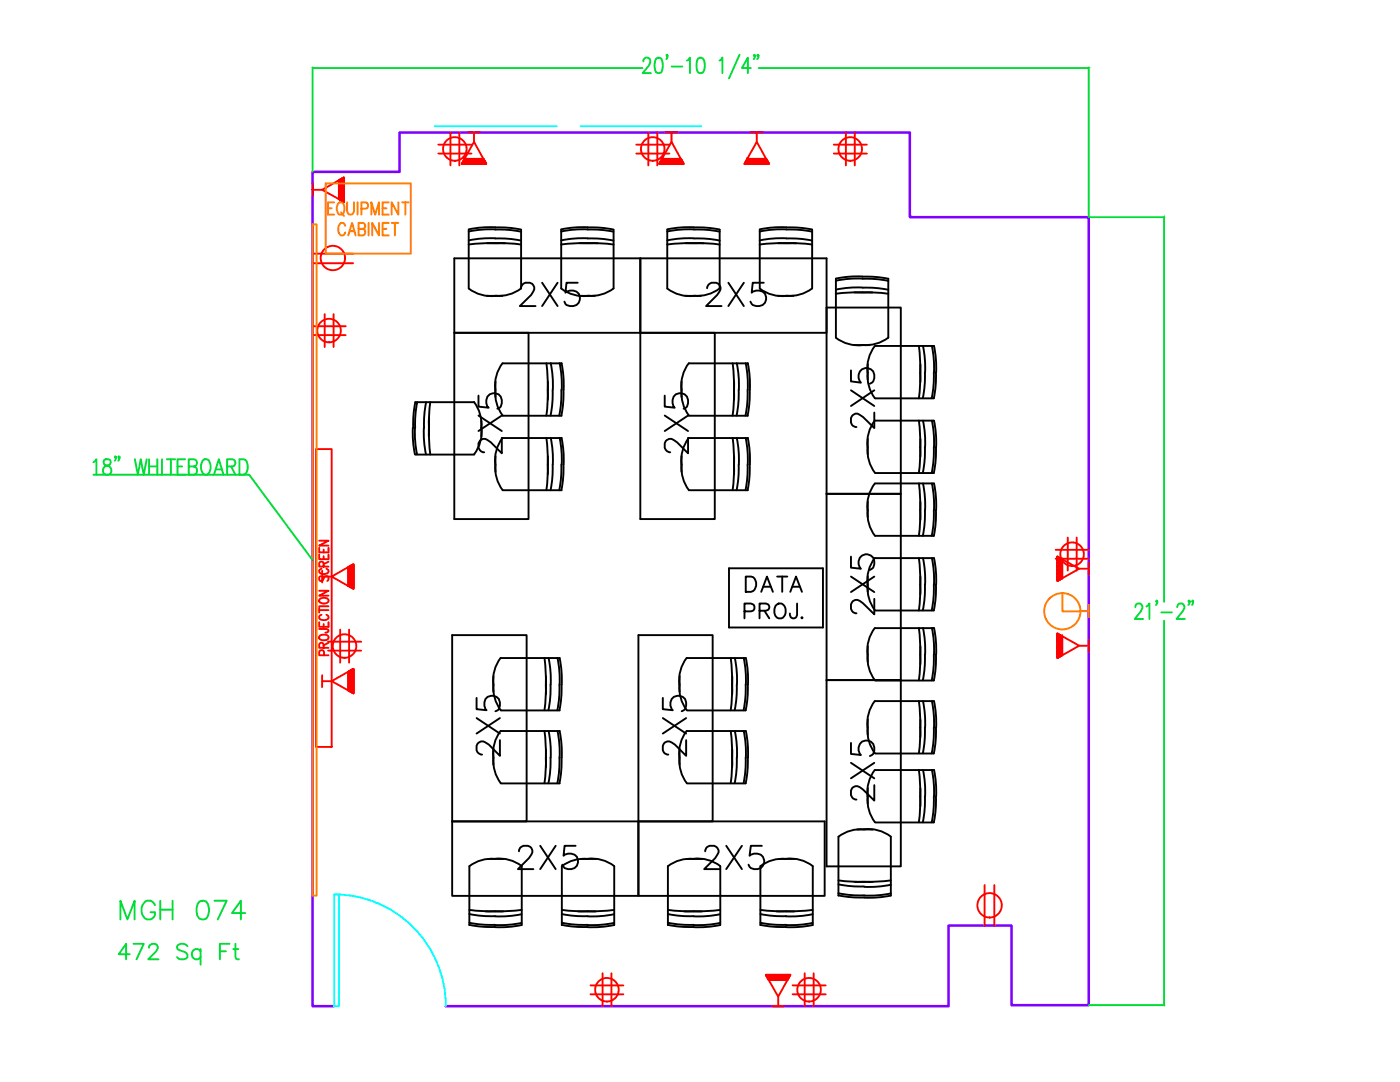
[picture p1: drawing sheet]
<svg xmlns="http://www.w3.org/2000/svg" width="279mm" height="216mm" viewBox="0 0 279 216" stroke-linecap="round" stroke-linejoin="round" font-family="sans-serif">
<!-- layer: _WALLS -->
<path d="M66.7 200.8h-4.3v-166.5h17.3v-7.9h101.9v16.9h35.7v157.3h-15.4v-15.9h-12.6v16.1h-100.3" fill="none" stroke="#7f00ff" stroke-width=".51"/>
<!-- layer: _DOOR_WIND -->
<path d="M86.7 25.2h24.4M115.9 25.2h24.1M66.7 178.5a22.3 22.3 0 0 1 22.3 22.2M66.7 178.5v22.3h.9v-22.3" fill="none" stroke="#0ff" stroke-width=".38"/>
<!-- layer: CLFUR -->
<g fill="none" stroke="#000" stroke-width=".38">
<path d="M90.7 51.5h74.3v14.9h-37.2v-14.9v14.9h-37.1zM93.5 45.8v11.8a7.2 7.2 0 0 0 5.4 1.4 7.3 7.3 0 0 0 5.1-1.4v-11.8M97.1 59h3.2M97.2 48.5h3.6M98.8 45.4l3 .1 2.2 .3M98.8 45.8l3 .1 2.2 .3M98.8 47.6l3 .1 2.2 .3M98.8 48.5l-5.3 .3M98.8 45.3l-2.2 .1-3.1 .4M98.8 45.8h-2.2l-3.1 .4M98.8 47.6h-2.2l-3.1 .4M98.9 48.5h2.2l2.9 .3"/>
<path d="M104 57.5a1.34 1.34 0 0 1 .8-1.1h.9a1.15 1.15 0 0 1 .7 1.8l-.4 .7-2.3 2.2h3.2M108.2 56.4l3.1 4.7M111.3 56.4l-3.1 4.7M112 48.8l4.5-.3h3l3 .3M112 45.8v11.8a7.2 7.2 0 0 0 5.3 1.4 7.3 7.3 0 0 0 5.2-1.4v-11.8M115.3 56.4h-2.2l-.3 2a1.66 1.66 0 0 1 2.5 0 1.66 1.66 0 0 1-.3 2.5 1.95 1.95 0 0 1-2.2-.3l-.2-.4M115.6 59h3.1M115.7 48.5h3.6M117.3 45.4l2.9 .1 2.2 .3M117.3 45.8l2.9 .1 2.2 .3M117.3 47.6l2.9 .1 2.2 .3M117.3 45.3l-2.3 .1-3 .4"/>
<path d="M117.3 45.8h-2.3l-3 .4M117.3 47.6h-2.3l-3 .4M133.2 45.8v11.8a7.2 7.2 0 0 0 5.3 1.4 7.3 7.3 0 0 0 5.1-1.4v-11.8M136.8 59h3.1M136.8 48.5h3.6M138.5 48.5l-5.4 .3M138.5 45.3l-2.3 .1-3 .4M138.5 45.8h-2.3l-3 .4M138.5 47.6h-2.3l-3 .4M138.5 48.5h2.2l2.9 .3M138.5 45.4l2.9 .1 2.2 .3M138.5 45.8l2.9 .1 2.2 .3"/>
<path d="M138.5 47.6l2.9 .1 2.2 .3M141.1 57.5a1.17 1.17 0 0 1 .9-1.1h.9a1.15 1.15 0 0 1 .7 1.8l-.5 .7-2.2 2.2h3.1M145.4 56.4l3 4.7M148.4 56.4l-3 4.7M151.6 45.8v11.8a7.2 7.2 0 0 0 5.3 1.4 7.3 7.3 0 0 0 5.2-1.4M152.4 56.4h-2.2l-.2 2a1.66 1.66 0 0 1 2.5 0 1.66 1.66 0 0 1-.3 2.5 1.74 1.74 0 0 1-2.4-.7M155.2 59h3.2M155.3 48.5h3.6M156.9 48.5l-5.3 .3M156.9 45.3l-2.3 .1-3 .4M156.9 45.8h-2.3l-3 .4M156.9 47.6h-2.3l-3 .4"/>
<path d="M156.9 48.5h2.3l2.9 .3M157 45.4l2.9 .1 2.2 .3M157 45.8l2.9 .1 2.2 .3M157 47.6l2.9 .1 2.2 .3M162.1 45.8v11.8M166.8 58.6l4.6-.3h2.9l3 .3M166.8 55.6v11.8a7.2 7.2 0 0 0 5.3 1.4 7.3 7.3 0 0 0 5.2-1.4M170.5 58.4h3.6M172.1 55.2h-2.3l-3 .4M172.1 55.6h-2.3l-3 .4M172.1 57.4h-2.3l-3 .4M172.2 55.2l2.9 .1 2.2 .3v11.8"/>
<path d="M172.2 55.6l2.9 .1 2.2 .3M172.2 57.4l2.9 .1 2.2 .3M90.7 66.4h14.8v37.2h-14.8zM95.5 78.9v2.2l2 .3a1.64 1.64 0 0 1 0-2.5 1.64 1.64 0 0 1 2.4 .2 1.95 1.95 0 0 1-.2 2.3l-.4 .2M98.9 77.8a7.3 7.3 0 0 0 1.4 5.1M98.9 76.1v3.1M100.3 72.5a7.3 7.3 0 0 0-1.5 5.3M100.3 72.5h11.8M109 72.5l.3 4.5v3l-.3 2.9M109.3 76.1v3.6M109.9 72.5a34.5 34.5 0 0 1 0 10.4M111.7 72.5l.3 2.2 .1 3.1"/>
<path d="M112 77.8l-.1 2.9-.3 2.2M112.1 72.5l.3 2.2 .1 3.1M112.4 77.8v2.9l-.4 2.2M127.8 66.4h14.8v37.2h-14.8zM132.7 78.9v2.2l1.9 .3a1.66 1.66 0 0 1 .1-2.5 1.66 1.66 0 0 1 2.4 .2 1.95 1.95 0 0 1-.2 2.3l-.5 .2M136 76.1v3.1M136 77.8a7.3 7.3 0 0 0 1.5 5.1M137.5 72.5a7.3 7.3 0 0 0-1.5 5.3M137.5 72.5h11.8M146.2 72.5l.3 4.5v3l-.3 2.9M146.5 76.1v3.6M147 72.5a34.5 34.5 0 0 1 0 10.4"/>
<path d="M148.8 72.5l.4 2.2v3.1M149.2 77.8l-.1 2.9-.3 2.2M149.2 72.5a34.5 34.5 0 0 1 0 10.4M165 61.4h14.8v37.1h-14.8h14.8v37.2h-14.8h14.8v37.2h-14.8zM169.8 73.9v2.2l2 .3a1.67 1.67 0 0 1-.1-2.5 1.67 1.67 0 0 1 2.4 0 1.67 1.67 0 0 1-.1 2.5l-.4 .2M169.8 77.9l4.7 3.1M170.4 68.9h3.2M173.2 74.4a7.3 7.3 0 0 0 1.4 5.1M173.2 72.6v3.2M174.5 77.9l-4.7 3.1M174.6 69a7.3 7.3 0 0 0-1.5 5.4M174.7 69h11.7a34.2 34.2 0 0 1 0 10.5"/>
<path d="M174.7 79.5h11.7M183.4 69l.3 4.6-.1 3-.2 2.9M183.7 72.7v3.6M184.2 69a34.2 34.2 0 0 1 0 10.5M186 69l.3 2.3 .1 3M186.4 74.3l-.1 3-.4 2.2M82.4 85.4l.1 3 .3 2.3M82.8 85.4l.1 3 .3 2.3M82.9 90.7h11.7M83.3 80.2l-.4 2.2v3M84.6 85.4l.1 3 .3 2.3M85 80.2l-.3 2.2-.1 3"/>
<path d="M85.6 83.4v3.6M85.9 80.2l-.3 2.9v3l.3 4.6M94.6 80.2a7.3 7.3 0 0 1 1.4 5.1M94.6 80.2h-11.7l-.3 2.2-.1 3M95.5 82.9l4.6 3.1M96.1 85.3a7.3 7.3 0 0 1-1.5 5.4M96.1 84v3.1M98.9 92.7a7.3 7.3 0 0 0 1.4 5.1M98.9 91v3.1M100.1 87.4v3.1l-2.2-2.2a1.44 1.44 0 0 0-1.9-.5l-.5 .7v.9a1.17 1.17 0 0 0 1.1 .8M100.1 82.9l-4.6 3.1M100.3 87.4a7.3 7.3 0 0 0-1.5 5.3"/>
<path d="M100.3 87.4h11.8M100.3 97.8h11.8M100.3 83h11.8M109 87.4l.3 4.5v3l-.3 2.9M109.3 91v3.6M109.9 87.4l.4 2.2v3.1M110.3 92.7l-.1 2.9-.3 2.2M111.7 87.4l.3 2.2 .1 3.1M112 92.7l-.1 2.9-.3 2.2M112.1 87.4l.3 2.2 .1 3.1M112.4 92.7v2.9l-.4 2.2M132.7 82.9l4.6 3.1"/>
<path d="M136 91v3.1M136 92.7a7.3 7.3 0 0 0 1.5 5.1M137.3 87.4v3.1l-2.2-2.2a1.44 1.44 0 0 0-2-.5l-.4 .7v.9a1.17 1.17 0 0 0 1.1 .8M137.3 82.9l-4.6 3.1M137.5 87.4a7.3 7.3 0 0 0-1.5 5.3M137.5 87.4h11.8M137.5 97.8h11.8M137.5 83h11.8M146.2 87.4l.3 4.5v3l-.3 2.9M146.5 91v3.6M147 87.4l.4 2.2 .1 3.1M147.4 92.7l-.1 2.9-.3 2.2"/>
<path d="M148.8 87.4l.4 2.2v3.1M149.2 92.7l-.1 2.9-.3 2.2M149.2 87.4l.4 2.2 .1 3.1M149.6 92.7l-.1 2.9-.3 2.2M173.2 89.2a7.3 7.3 0 0 0 1.4 5.1M173.2 87.5v3.2M174.5 82.3v3.1l-2.3-2.2-.6-.4a1.08 1.08 0 0 0-1.8 .6v.9a1.09 1.09 0 0 0 1.1 .9M174.6 83.9a7.3 7.3 0 0 0-1.5 5.3M174.6 96.5a7.3 7.3 0 0 0-1.5 5.3M174.7 83.9h11.7l.3 2.3 .1 3M174.7 96.5h11.7a34.5 34.5 0 0 1 0 10.4M174.7 94.4h11.7"/>
<path d="M183.4 83.9l.3 4.6-.1 2.9-.2 2.9M183.4 96.4l.3 5.4M183.7 87.6v3.6M184.2 83.9l.3 2.3 .1 3M184.2 96.5a34.5 34.5 0 0 1 0 10.4M184.6 89.2l-.1 3-.3 2.2M186 83.9l.3 2.3 .1 3M186 96.5l.3 2.2 .1 3.1M186.4 89.2l-.1 3-.4 2.2M186.8 89.2l-.1 3-.3 2.2M145.5 113.4h18.7v11.8h-18.7zM148.8 115h1.1a1.62 1.62 0 0 1 1 1.6 1.62 1.62 0 0 1-1 1.5h-1.1z"/>
<path d="M151.9 118.1l1.2-3.1 1.1 3.1M152.3 117.1h1.5M155.1 115h2M156.1 115v3.1M157.7 118.1l1.2-3.1 1.1 3.1M158.1 117.1h1.5M169.8 111.1v2.2l2 .2a1.63 1.63 0 0 1 .6-2.8 1.63 1.63 0 0 1 2.1 1.9l-.2 .7-.7 .4M169.8 115l4.7 3.1M173.2 116.6a7.3 7.3 0 0 0 1.4 5.2M173.2 101.8a7.3 7.3 0 0 0 1.4 5.1M173.2 100.1v3.1M173.2 115v3.1"/>
<path d="M174.5 119.5v3.1l-2.3-2.2a1.44 1.44 0 0 0-1.9-.5 1.53 1.53 0 0 0 0 2.3l.6 .2M174.5 115l-4.7 3.1M174.6 111.3a7.3 7.3 0 0 0-1.5 5.3M174.7 111.4h11.7a34.2 34.2 0 0 1 0 10.4M174.7 106.9h11.7M183.4 111.3l.3 5.4M183.7 116.7l-.1 2.9-.2 2.2M183.7 101.8l-.1 2.9-.2 2.2M183.7 100.1v3.6M183.7 115v3.6M184.2 111.4a34.2 34.2 0 0 1 0 10.4M186 111.4l.3 2.2 .1 3.1"/>
<path d="M186.4 116.7l-.1 2.9-.4 2.2M186.4 101.8l-.1 2.9-.4 2.2M90.2 126.7h14.9v37.2h-14.9zM95.1 139.3v2.2l2 .2a1.67 1.67 0 0 1 0-2.5 1.67 1.67 0 0 1 2.5 .3 2 2 0 0 1-.3 2.2l-.4 .2M98.5 134.9v3.1M98.5 136.6a7.3 7.3 0 0 0 1.4 5.1M99.9 131.3a7.3 7.3 0 0 0-1.4 5.3M99.9 131.3h11.8l.3 2.3 .1 3M108.7 131.3l.2 5.3M108.9 136.6v2.9l-.2 2.2M109 134.9v3.6M109.5 131.3l.3 2.3 .1 3"/>
<path d="M109.9 136.6l-.1 2.9-.4 2.2M111.3 131.3a34.2 34.2 0 0 1-.1 10.4M112.1 136.6l-.1 2.9-.3 2.2M127.4 126.7h14.8v37.2h-14.8zM132.3 139.3v2.2l2 .2a1.66 1.66 0 0 1-.1-2.4 1.66 1.66 0 0 1 2.4 0 1.66 1.66 0 0 1-.1 2.4l-.5 .2M135.6 134.9v3.1M137 131.3a7.2 7.2 0 0 0-1.4 5.3 7.3 7.3 0 0 0 1.5 5.1M137.1 131.3h11.8l.3 2.3 .1 3M145.8 131.3l.3 4.5v3l-.3 2.9M146.1 134.9v3.6M146.7 131.3l.3 2.3 .1 3M147 136.6l-.1 2.9-.3 2.2"/>
<path d="M148.4 131.3a34.2 34.2 0 0 1 0 10.4M148.6 122h1.2a.78 .78 0 0 0 .8-.8 .78 .78 0 0 0-.8-.8h-1.2v3M149.2 136.6v2.9l-.4 2.2-11.7 .1M151.6 121.9h1.3l.4-.2a.7 .7 0 0 0 0-1.1l-.4-.2h-1.3v3M152.6 121.9l.9 1.5M154.8 120.8a1.1 1.1 0 0 1 1.3-.3 1.1 1.1 0 0 1 .7 1.1 1.31 1.31 0 0 1-.3 1.4 1.31 1.31 0 0 1-1.4 .3 1.91 1.91 0 0 1-.3-2.5zM159.1 120.4v2.3l-.2 .4a.7 .7 0 0 1-1.1 0l-.2-.7M160 123.1l-.1 .2 .1 .1 .2-.1M173.2 130.6a7.3 7.3 0 0 0 1.4 5.1M173.2 128.9v3.2M174.6 139.9a7.3 7.3 0 0 0-1.5 5.3M174.6 125.3a7.3 7.3 0 0 0-1.5 5.3"/>
<path d="M174.7 139.9h11.7a34.2 34.2 0 0 1 0 10.4M174.7 121.8h11.7M174.7 125.3h11.7M174.7 135.8h11.7M183.4 139.9l.3 4.5-.1 3-.2 2.9M183.4 125.3l.3 4.6-.1 2.9-.2 2.9M183.7 129v3.6M184.2 139.9a34.2 34.2 0 0 1 0 10.4M184.2 125.3a34.5 34.5 0 0 1 0 10.5M186 139.9l.3 2.3 .1 3M186 125.3l.3 2.3 .1 3M186.4 130.6l-.1 3-.4 2.2"/>
<path d="M186.4 125.3a34.5 34.5 0 0 1 0 10.5M95.1 143.3l4.7 3.1M98.5 149.5v3.1M98.5 151.1a7.3 7.3 0 0 0 1.4 5.2M99.8 147.7v3.1l-2.2-2.2-.7-.4a1.12 1.12 0 0 0-1.8 .6v.9a1.2 1.2 0 0 0 1.1 .9M99.8 143.3l-4.7 3.1M99.9 145.8a7.3 7.3 0 0 0-1.4 5.3M99.9 145.9h11.8l.3 2.2 .1 3.1M99.9 141.8h11.8M99.9 156.3h11.8M108.7 145.8l.2 5.4M108.9 151.1v3l-.2 2.2"/>
<path d="M109 149.5v3.6M109.5 145.9l.3 2.2 .1 3.1M109.9 151.2l-.1 2.9-.4 2.2M111.3 145.9a34.2 34.2 0 0 1-.1 10.4M112.1 151.2l-.1 2.9-.3 2.2M132.3 143.3l4.6 3.1M135.6 149.5v3.1M136.9 147.7v3.1l-2.2-2.2a1.42 1.42 0 0 0-2.2-.2l-.2 .4v.9a1.1 1.1 0 0 0 1.1 .9M136.9 143.3l-4.6 3.1M137 145.8a7.2 7.2 0 0 0-1.4 5.3 7.3 7.3 0 0 0 1.5 5.2M137.1 145.9h11.8l.3 2.2 .1 3.1M137.1 156.3h11.7"/>
<path d="M145.8 145.8l.3 5.4M146.1 151.1v3l-.3 2.2M146.1 149.5v3.6M146.7 145.9l.3 2.2 .1 3.1M147 151.2l-.1 2.9-.3 2.2M148.4 145.9a34.2 34.2 0 0 1 0 10.4M149.2 151.2v2.9l-.4 2.2M169.8 148.2v2.2l2 .3a1.66 1.66 0 0 1 0-2.5 1.66 1.66 0 0 1 2.5 .2 1.85 1.85 0 0 1-.3 2.3l-.4 .2M169.8 152.2l4.7 3.1M173.2 145.2a7.3 7.3 0 0 0 1.4 5.1M173.2 158.9a7.3 7.3 0 0 0 1.4 5.2M173.2 143.5v3.1"/>
<path d="M173.2 157.3v3.1M174.5 156.7v3.1l-2.3-2.2a1.39 1.39 0 0 0-2.2-.3 1.56 1.56 0 0 0 .3 2l.6 .2M174.5 152.2l-4.7 3.1M174.6 153.6a7.3 7.3 0 0 0-1.5 5.3M174.7 150.4h11.7M174.7 153.7h11.7M183.4 153.6l.3 4.6-.1 2.9-.2 3M183.7 143.6v3.5M183.7 157.3v3.6M184.2 153.6l.3 2.3 .1 3M184.6 158.9l-.1 3-.3 2.2M186 153.6l.3 2.3 .1 3"/>
<path d="M186.4 145.2l-.1 2.9-.4 2.2M186.4 158.9l-.1 3-.4 2.2M186.4 153.6l.3 2.3 .1 3M186.8 158.9l-.1 3-.3 2.2M90.2 163.9h74.4v14.9h-37.2v-14.9M90.2 163.9v14.9h37.2v-14.9M93.7 172.8v11.8M93.7 172.8a7.3 7.3 0 0 1 5.1-1.4 7.2 7.2 0 0 1 5.3 1.4v11.8M97.4 171.4h3.1M103.6 169.9a1.09 1.09 0 0 1 .9-1.1h.9a1.12 1.12 0 0 1 .6 1.7l-.4 .7-2.2 2.2h3.1M107.8 168.8l3.1 4.6M110.9 168.8l-3.1 4.6"/>
<path d="M114.9 168.8h-2.2l-.2 2a1.66 1.66 0 0 1 2.4 0 1.66 1.66 0 0 1-.2 2.4 1.74 1.74 0 0 1-2.5-.7M115.9 171.4h3.1M137 171.4h3.2M140.7 169.9a1.09 1.09 0 0 1 .9-1.1h.9a1.13 1.13 0 0 1 .7 1.7l-.5 .7-2.2 2.2h3.1M144.9 168.8l3.2 4.6M148.1 168.8l-3.2 4.6M152 168.8h-2.2l-.2 2a1.67 1.67 0 0 1 2.5 0 1.67 1.67 0 0 1-.3 2.4 1.72 1.72 0 0 1-2.4-.7M155.5 171.4h3.1M167.3 178.7l2.2 .3 3 .1M167.3 178.2l2.2 .4 3 .1M167.3 176.5l2.2 .3 3 .1M167.3 178.7v-11.7a7.3 7.3 0 0 1 5.2-1.5 7.2 7.2 0 0 1 5.3 1.4v11.8l-3 .4h-2.3"/>
<path d="M167.3 175.7l2.2 .2h3M170.5 176h3.6M171.1 165.5h3.1M174.7 164.1h11.7M177.8 175.7l-5.3 .3M177.8 178.3l-2.3 .3-3 .1M177.8 176.5l-2.3 .4-3 .1M93.7 184.5l2.1 .4 3 .1M93.7 184.1a34.2 34.2 0 0 0 10.4 .1M93.7 182.4l2.1 .3 3 .1M93.7 181.6l2.2 .2h2.9M96.9 181.8h3.5"/>
<path d="M104.1 184.6l-2.3 .3-3 .1M104.1 182.4l-2.3 .4h-3M104.1 181.6l-5.3 .2M112.1 184.5l2.2 .4 3 .1M112.1 184.1a34.2 34.2 0 0 0 10.4 .1M112.1 182.4l2.2 .3 3 .1M112.1 184.6v-11.8a7.3 7.3 0 0 1 5.2-1.4 7.2 7.2 0 0 1 5.3 1.4v11.8M112.1 181.6l2.2 .2h3M115.3 181.8h3.6M122.5 184.6l-2.2 .3-3.1 .1M122.5 182.4l-2.2 .4h-3.1M122.6 181.6l-5.3 .2"/>
<path d="M133.3 184.5l2.2 .4 2.9 .1M133.3 184.1a34.2 34.2 0 0 0 10.4 .1M133.3 182.4l2.2 .3 2.9 .1M133.3 184.6v-11.8a7.3 7.3 0 0 1 5.1-1.4 7.2 7.2 0 0 1 5.3 1.4v11.8M133.3 181.6l2.2 .2h2.9M136.5 181.8h3.6M143.7 184.6l-2.3 .3-3 .1M143.7 182.4l-2.3 .4h-3M143.7 181.6l-5.3 .2M151.7 184.5l2.2 .4 3 .1M151.7 184.1a34.2 34.2 0 0 0 10.5 .1M151.7 182.4l2.2 .3 3 .1"/>
<path d="M151.8 184.6v-11.8a7.3 7.3 0 0 1 5.1-1.4 7.2 7.2 0 0 1 5.3 1.4v11.8M151.8 181.6l2.1 .2h3M155 181.8h3.5M162.2 184.6l-2.3 .3-3 .1M162.2 182.4l-2.3 .4h-3M162.2 181.6l-5.3 .2"/>
</g>
<!-- layer: ELECT -->
<g fill="none" stroke="#f00" stroke-width=".38">
<path d="M211 113l1 .9M211 112.9l1 1M211 112.8l1 1.1M211 112.8l1 1-1-1M211 112.6l1 1M211 112.5l1 1-1-1M211 112.4l1 1M211 112.3l1 1.1M211 112.3l1 1M211 112.2l1 1M211 112.1l1 1M211 112l1 1"/>
<path d="M211 111.9l1 1M211 111.8l1 1M211 111.7l1 1.1M211 111.7l1 1M211 111.7l1 .9M211 111.6l1 1M211 111.4l1 1M211 111.3l1 1.1-1-1M211 111.3l1 1M211 111.2l1 1M211 111.1l1 1M211 111l1 1"/>
<path d="M211.1 111.1l.9 .9M211.4 111.2l.6 .7M211.6 111.4l.4 .4M211.7 111.4l.3 .3M211.9 111.5l.1 .2M212 113.7l-1-1 1 1M212 112.5l-1-1 1 1.1M215.4 113.5h1.9"/>
</g>
<circle cx="212" cy="111.6" r=".19" fill="#f00"/>
<g fill="none" stroke="#f00" stroke-width=".38">
<path d="M87.5 28.9h6.6M87.5 30.6h6.6M89.9 26.4v6.6M91.7 26.4v6.6M92.2 32.6l.9-.9-1 1M92.7 31.7l-.1 .1M92.9 31.7l-.4 .4M92.9 32.7l1.1-1-1.1 1M92.9 31.7l-.5 .5M93 31.7l-.6 .6M93.2 32.7l1-1-1 1M93.2 31.7l-1 1"/>
<path d="M93.3 31.7l-1 1M93.4 31.7l-1 1M93.5 31.7l-1 1M93.5 31.7l-.9 1 1.1-1-1 1M93.7 32.7l1.1-1-1 1M93.8 31.7l-1.1 1M93.8 31.7l-1 1M93.8 31.7l-.9 1M94 31.7l-1 1M94.1 31.7l-1 1 1-1M94.3 31.7l-1 1M94.4 31.7l-1 1"/>
<path d="M94.6 31.7l-1.1 1M94.6 26.4v1.9M94.6 31.7l-.9 1 1-1M94.8 31.7l-1 1M94.9 31.7l-1 1M95 31.7l-1 1M95.1 31.7l-1 1M127 28.9h6.6M127 30.6h6.6M129.4 26.4v6.6M131.2 26.4v6.6M166.4 28.9h6.6"/>
<path d="M166.4 30.6h6.6M168.8 26.4v6.6M170.6 26.4v6.6M210.7 109.7h6.6M210.7 111.5h6.6M211 114.4l1 1-1-.9M211 115.3l.4 .4-.4-.3M211 115.6l.2 .3-.2-.2M211 113l1 1.1M211 113.1l1 1M211 113.4l1 .9-1-1.1 1 1M211 113.4l1 1.1"/>
<path d="M211 113.5l1 1M211 113.6l1 1-1-1M211 113.7l1 1M211 113.8l1 1M211 113.9l1 1M211 113.9l1 1.1M211 114.1l1 1M211 114.2l1 1M211 114.5l.9 .9M211 114.6l.9 .9-.9-.8M211 114.7l.8 .8M211 114.8l.7 .8"/>
<path d="M211 115l.6 .6M211 115.1l.6 .5M211 115.1l.5 .6M211 115.2l.5 .5M211 115.4l.4 .4M211 115.5l.3 .3M211 115.6l.2 .2M211 115.8l.1 .1M211 115.9h.1M211.7 115.6l-.7-.7 .7 .7M212 111.6v3.8l-1 .5v-4.9l4.4 2.5-3.4 1.9M212 114.7l-1-1 1 1.1"/>
<path d="M212 115.3l-1-1 1 1M213.1 107.3v6.6M214.9 107.3v6.6M217.3 112.3v2.4M196.5 176.6v8.1M198.4 176.6v8.1"/>
<circle cx="90.8" cy="29.7" r="2.35"/>
<circle cx="130.3" cy="29.7" r="2.35"/>
<circle cx="169.7" cy="29.7" r="2.35"/>
<circle cx="214" cy="110.6" r="2.35"/>
<circle cx="197.5" cy="180.6" r="2.43"/>
</g>
<circle cx="92.7" cy="31.7" r=".19" fill="#f00"/>
<g fill="none" stroke="#f00" stroke-width=".38">
<path d="M92.7 31.7h3.8l-1.9-3.4-2.5 4.4h5l-.6-1M93.4 26.4h2.4M94.3 32.7l1-1-.9 1M94.9 32.7l1-1-1 1M95.1 31.7l-1 1M95.2 31.7l-1 1 1-1M95.3 31.7l-1 1M95.4 31.7l-1 1M95.5 31.7l-1 1M95.5 32.7l1-1-.9 1M95.5 31.7l-.9 1M95.6 31.7l-1 1"/>
<path d="M95.7 31.7l-1.1 1M95.7 31.7l-1 1 1-1M95.8 31.7l-1 1M95.9 32.7l.7-.8-.7 .8M96 31.7l-1 1M96.1 31.7l-1 1M96.1 31.7l-.9 1M96.3 31.7l-1.1 1M96.3 31.7l-1 1 1.1-1M96.4 31.7l-1 1M96.5 31.7l-1 1M96.5 31.8l-.8 .9"/>
<path d="M96.6 31.9l-.9 .8M96.7 32l-.7 .7M96.7 32.1l-.6 .6M96.7 32.1l-.6 .6 .6-.5M96.8 32.2l-.5 .5M96.8 32.3l-.4 .4 .4-.4M96.9 32.4l-.4 .3M96.9 32.4l-.3 .3M96.9 32.5l-.2 .2M96.9 32.5l-.1 .2M97 32.5l-.2 .2M97 32.6l-.1 .1"/>
<path d="M97 32.6v.1M132 32.7l1.1-1-1 1M132.2 31.7l-.2 .1M132.3 31.7l-.4 .4M132.3 31.7l-.5 .5M132.4 31.7l-.6 .6M132.5 31.7l-.9 .9M132.5 31.7l-.9 1M132.6 32.7l1-1-.9 1M132.6 31.7l-1 1M132.7 31.7l-1.1 1M132.7 31.7l-1 1"/>
<path d="M132.8 31.7l-1 1M132.9 31.7l-1 1M133 31.7l-1 1M133.1 32.7l1.1-1-1 1M133.2 31.7l-1 1M133.3 31.7l-1 1M133.4 31.7l-1 1M133.5 31.7l-1.1 1M133.5 31.7l-1 1M133.8 31.7l-1.1 1M133.8 31.7l-1 1M133.8 31.7l-.9 1"/>
<path d="M134 31.7l-1.1 1M134 26.4v1.9M134 31.7l-.9 1 1-1M134.3 31.7l-1 1M134.3 31.7l-1 1 1.1-1M134.4 31.7l-1 1M134.5 31.7l-1 1"/>
</g>
<circle cx="132.1" cy="31.7" r=".19" fill="#f00"/>
<g fill="none" stroke="#f00" stroke-width=".38">
<path d="M62.4 37.9h1.9M67.6 37.4l1.1 1M67.6 37.5l1.1 1M67.6 37.5l1.1 1.1M67.6 37.6l1.1 1M67.6 37.7l1.1 1M67.6 37.8l1.1 1M67.6 37.8l1.1 1.1M67.6 37.9l1.1 1M67.6 38l1.1 1M67.6 38l1.1 1.1M67.6 38.2l1.1 .9"/>
<path d="M67.6 38.2l1.1 1M67.6 38.3l1.1 1M67.6 38.4l1.1 1M67.6 38.4l1.1 1-1.1-.9M67.6 38.6l1.1 .9M67.6 38.6l1.1 1.1M67.6 38.7l1.1 1M67.6 38.8l1.1 1.1M67.6 38.9l1.1 1M67.6 39l1.1 1-1.1-1M67.6 39.1l1.1 1M67.6 39.3l1.1 1"/>
<path d="M67.6 39.4l.9 .8M67.6 39.4l.8 .8M67.6 39.5l.7 .6M67.6 39.5l.5 .5M67.6 39.7l.3 .2M132.1 31.7h3.8l-1.9-3.4-2.4 4.4h4.9l-.6-1M132.8 26.4h2.4M134.2 32.7l1-1-.9 1M134.5 31.7l-1 1M134.6 31.7l-1 1 1.1-1M134.8 31.7l-1 1M134.9 31.7l-1.1 1"/>
<path d="M134.9 32.7l1-1-.9 1M134.9 31.7l-.9 1M135 31.7l-1 1M135.1 31.7l-1 1M135.1 31.7l-1 1 1.1-1M135.2 32.7l.8-.8-.8 .8M135.3 32.7l.7-.8-.7 .8M135.3 31.7l-.9 1M135.5 31.7l-1.1 1M135.5 31.7l-1 1M135.6 31.7l-1 1M135.7 31.7l-1.1 1"/>
<path d="M135.7 32.7l.5-.5-.5 .5M135.7 31.7l-1 1M135.8 31.7l-1 1M135.9 31.7l-1 1M136 31.8l-.9 .9M136.1 32l-.7 .7M136.1 32l-.6 .7M136.1 32.1l-.6 .6M136.2 32.7l.2-.2-.1 .2M136.2 32.2l-.5 .5M136.2 32.3l-.4 .4 .5-.4M136.3 32.4l-.3 .3"/>
<path d="M136.3 32.5l-.2 .2M136.4 32.6l-.1 .1M136.4 32.6v.1M62.4 52.5h8.1M62.4 50.6h8.1M68.7 40.2l-1.1-1.1 1.1 1.1M62.4 65.1h6.6M62.4 66.9h6.6M64.8 62.7v6.5M66.6 62.7v6.5M64.3 113.9v2.3M64.3 115h1.9"/>
<path d="M69.5 114.8l1.1 .9-1.1-1.1 1.1 1M69.5 114.8l1.1 1M69.5 114.8l1.1 1.1M69.5 114.9l1.1 1M69.5 115l1.1 1-1.1-1M69.5 115.1l1.1 1M69.5 115.2l1.1 1M69.5 115.3l1.1 1M69.5 115.3l1.1 1.1M69.5 115.5l1.1 .9M69.5 115.5l1.1 1M69.5 115.6l1.1 1"/>
<path d="M69.5 115.8l1.1 1M69.5 115.9l1.1 .9M69.5 115.9l1.1 1.1M69.5 116l1.1 1M69.5 116.1l1.1 .9M69.5 116.1l1.1 1.1M69.5 116.2l1.1 1M69.5 116.4l1.1 1-1.1-1M69.5 116.5l1.1 1M69.5 116.5l.9 .9M69.5 116.6l.8 .8M69.5 116.7l.5 .5"/>
<path d="M69.5 116.8l.4 .4M69.5 116.8l.3 .3M69.5 114.5l1.1 1M69.5 114.4l1.1 1.1M69.5 114.4l1.1 .9M69.5 114.3l1.1 1M69.5 114.2l1.1 1.1M69.5 114.2l1.1 1-1.1-1M69.5 114l1.1 1M69.5 113.9l1.1 1M69.5 113.8l1.1 1M69.5 113.7l1.1 1.1"/>
<path d="M69.5 113.7l1.1 1M69.5 113.6l1.1 1M69.5 113.4l1.1 1M69.5 113.3l1.1 1M69.5 113.3l1.1 .9M69.5 113.2l1.1 1M69.6 113.1l1 1M69.6 113.1l1 .9M69.7 113.1l.9 .9M69.7 113.1l.9 .8M69.8 113l.8 .8M69.8 113l.8 .7"/>
<path d="M69.9 113l.7 .6M69.9 112.9l.7 .7M70 112.9l.6 .6M70 112.9l.6 .5M70 112.8l.6 .6M70.1 112.8l.5 .5M70.1 112.8l.5 .4M70.2 112.8l.4 .3M70.3 112.8l.3 .3M70.3 112.7l.3 .3M70.3 112.7l.3 .2-.3-.2M70.4 112.7l.2 .1"/>
<path d="M70.5 112.6l.1 .1M70.6 114.2l-1.1-1.1 1.1-.5v4.9l-4.4-2.5 3.3-1.9v3.8M70.6 116.1l-1.1-1 1.1 1.1M70.6 116.7l-1.1-1 1.1 1M70.6 117.3l-1.1-1 1.1 1M70.6 115l-1.1-.9 1.1 1M70.6 114.5l-1.1-1 1.1 1M64.3 134.7v2.4M64.3 135.9h1.9M65.5 128h6.6M65.5 129.8h6.6M67.9 125.6v6.6"/>
<path d="M69.5 135.4l1.1 1-1.1-.9M69.5 135.5l1.1 1.1M69.5 135.6l1.1 1M69.5 135.7l1.1 1M69.5 135.7l1.1 1.1M69.5 135.9l1.1 1-1.1-.9M69.5 136l1.1 1.1M69.5 136.2l1.1 1M69.5 136.3l1.1 1M69.5 136.5l1.1 1-1.1-.9M69.5 136.6l1.1 1M69.5 136.8l1.1 .9"/>
<path d="M69.5 136.8l1.1 1M69.5 136.8l1.1 1.1M69.5 137.1l1.1 .9-1.1-1.1 1.1 1M69.5 137.1l1.1 1M69.5 137.2l1.1 1M69.5 137.3l1.1 1M69.5 137.4l1.1 1M69.5 137.4l.9 .9M69.5 137.6l.4 .4M69.5 137.7l.3 .3M69.5 137.7l.2 .2M69.5 137.8h.1"/>
<path d="M69.5 135.3l1.1 1M69.5 135.2l1.1 1M69.5 135.1l1.1 1M69.5 135.1l1.1 .9M69.5 135l1.1 1M69.5 134.9l1.1 1.1M69.5 134.9l1.1 1M69.5 134.8l1.1 1M69.5 134.6l1.1 1M69.5 134.5l1.1 1M69.5 134.4l1.1 1.1M69.5 134.4l1.1 1"/>
<path d="M69.5 134.2l1.1 1.1-1.1-1M69.6 134l1 .9M69.7 125.6v6.6M69.7 133.9l.9 1M69.8 133.9l.8 .8-.9-.8M69.8 133.9l.8 .7M69.9 133.8l.7 .7M70 133.8l.6 .6M70 133.8l.6 .5M70 133.7l.6 .5-.5-.5M70.1 133.7l.5 .4M70.2 138.2l-.7-.7 .8 .7"/>
<path d="M70.2 133.7l.4 .3M70.2 133.6l.4 .4M70.3 133.6l.3 .3M70.3 133.6l.3 .2M70.3 133.5l.3 .3M70.4 133.5l.2 .2M70.5 133.5l.1 .1-.2-.1M70.5 133.5h.1M70.6 134.5l-.8-.7 .8 .8M70.6 135.1l-1.1-1.1 1.1-.5v4.9l-4.4-2.5 3.3-1.9v3.8M70.6 136.8l-1.1-1 1.1 1.1M70.6 137.4l-1.1-1 1.1 1"/>
<path d="M70.6 137.7l-1.1-1.1 1.1 1.1M70.6 136.2l-1.1-.9 1.1 1M70.6 135.7l-1.1-1 1.1 1M70.6 135.1l-1.1-.9 1.1 1M117.8 196.6h6.6M117.8 198.4h6.6M120.3 194.2v6.6M122 194.2v6.6M152.9 194.5h.1M153 194.5l-.1 .1M153.1 194.5l-.2 .2M153.2 194.5l-.2 .3"/>
<path d="M153.3 195.4l1-.9-.9 .9M153.3 194.5l-.3 .3M153.4 194.5l-.4 .3M153.4 194.5l-.3 .4M153.5 194.5l-.4 .4 .4-.4M153.6 194.5l-.5 .5M153.7 194.5l-.5 .6 .6-.6M153.8 195.5l1-1-1 1M153.9 194.5l-.7 .6M154 194.5l-.8 .7M154.1 194.5l-.8 .8M154.2 194.5l-.9 .9"/>
<path d="M154.3 194.5l-.9 1M154.4 195.5l1-1-.9 1M154.4 194.5l-1 1M154.5 194.5l-1.1 1M154.5 194.5l-1 1M154.5 194.5l-.9 1M154.6 194.5l-1 1M154.7 194.5l-1 1M154.9 194.5l-1 1M154.9 194.5l-.9 1M155 194.5l-1 1 1.1-1M155.1 194.5l-1 1"/>
<path d="M155.2 194.5l-1 1M155.3 194.5l-1 1M155.3 198.9v1.9M155.5 195.5l1-1-1 1M155.5 194.5l-1 1M155.6 194.5l-1 1 1-1M155.6 194.5l-.9 1M155.8 194.5l-1.1 1M155.9 194.5l-1.1 1M156 194.5l-1.1 1M156 194.5l-.9 1M156 195.5l1-1-.9 1"/>
<path d="M156.1 194.5l-1 1 1.1-1M156.2 194.5l-1 1M156.3 194.5l-1 1M156.4 194.5l-1.1 1M156.4 194.5l-1 1M156.6 194.5l-1 1M156.7 194.5l-1.1 1M156.7 194.5l-.9 1M156.8 194.5l-1 1M156.9 194.5l-1 1M157 194.5l-1 1M157.2 195.5h-3.8l-.5-1h4.9l-2.5 4.4-1.9-3.4"/>
<path d="M157.2 194.5l-1 1M157.3 194.5l-1.1 1M157.3 195.4l-.2 .1M157.3 194.5l-1 1M157.3 194.5l-.9 1M157.3 195.2l-.2 .3M157.4 195.1l-.4 .4M157.5 194.5l-1.1 1M157.5 195l-.5 .5M157.5 194.5l-1 1M157.6 194.9l-.7 .6M157.6 194.5l-1 1"/>
<path d="M157.7 194.5l-1.1 1M157.7 194.6l-.9 .9 .8-.7M157.7 194.5l-1 1M158.2 196.6h6.6M158.2 198.4h6.6M160.6 194.2v6.6M162.4 194.2v6.6M154.1 200.8h2.3"/>
<circle cx="66.4" cy="51.5" r="2.43"/>
<circle cx="65.7" cy="66" r="2.35"/>
<circle cx="68.8" cy="128.9" r="2.35"/>
<circle cx="121.1" cy="197.5" r="2.35"/>
<circle cx="161.5" cy="197.5" r="2.35"/>
</g>
<circle cx="67.6" cy="39.7" r=".19" fill="#f00"/>
<g fill="none" stroke="#f00" stroke-width=".38">
<path d="M62.4 36.7v2.3M67.6 37.3l1.1 1-1.1-1M67.6 37.2l1.1 1M67.6 37.1l1.1 1.1M67.6 37.1l1.1 .9M67.6 37l1.1 1M67.6 36.9l1.1 1.1M67.6 36.9l1.1 .9M67.6 36.7l1.1 1.1-1.1-1M67.6 36.7l1.1 1M67.6 36.6l1.1 1M67.6 36.5l1.1 1-1.1-1"/>
<path d="M67.6 36.4l1.1 1M67.6 36.3l1.1 1M67.6 36.2l1.1 1-1.1-1M67.6 36.1l1.1 1M67.6 36l1.1 1M67.7 35.9l1 1M67.8 35.9l.9 .8M67.8 35.8l.9 .9-.9-.8M68 35.8l.7 .6M68.1 35.7l.6 .6M68.2 35.6l.5 .5M68.3 35.6l.4 .4"/>
<path d="M68.3 35.6l.4 .3M68.4 35.5l.3 .3M68.4 35.5l.3 .2M68.6 35.4l.1 .2M68.6 35.4l-1 .6 1.1 1M68.7 36.5l-.8-.7 .8 .7M68.7 36.1l-.6-.4 .6 .5M68.7 35.4v4.9l-4.4-2.4 3.3-1.9v3.7M148.6 32.6l.9-.9-.9 1M149 32.7l1.1-1-1 1M149.2 31.7l-.2 .1M149.3 31.7l-.4 .4"/>
<path d="M149.3 31.7l-.5 .5M149.4 31.7l-.6 .6M149.6 32.7l1.1-1-1 1M149.6 31.7l-1 1M149.7 31.7l-1 1M149.8 31.7l-1 1M149.9 31.7l-1 1M150.2 31.7l-1 1M150.3 31.7l-1 1M150.4 31.7l-1 1M150.5 31.7l-1 1 1.1-1M150.8 31.7l-1.1 1"/>
<path d="M150.8 31.7l-1 1M150.9 31.7l-1 1M151 31.7l-1.1 1M151 26.4v1.9M151 31.7l-.9 1 1-1M151.2 31.7l-1.1 1M151.2 31.7l-1 1M151.3 31.7l-1 1M151.4 31.7l-1 1M151.5 31.7l-1 1"/>
</g>
<circle cx="149.1" cy="31.7" r=".19" fill="#f00"/>
<g fill="none" stroke="#f00" stroke-width=".38">
<path d="M149.1 31.7h3.8l-1.9-3.4-2.4 4.4h4.9l-.6-1M149.8 26.4h2.4M150.7 32.7l1.1-1-1 1M151.3 32.7l1-1-.9 1M151.5 31.7l-1 1M151.6 31.7l-1 1 1-1M151.9 31.7l-1 1M152 31.7l-1 1M152.1 31.7l-1 1M152.1 31.7l-.9 1M152.2 31.7l-1 1 1.1-1M152.3 32.7l.8-.8-.8 .8"/>
<path d="M152.5 31.7l-1.1 1M152.6 31.7l-1.1 1M152.7 31.7l-1.1 1M152.7 31.7l-.9 1 1-1M152.9 31.7l-1.1 1M152.9 31.7l-1 1M153 31.8l-1 .9M153 31.8l-.9 .9M153 31.9l-.8 .8M153.1 32l-.7 .7M153.1 32l-.6 .7M153.1 32.1l-.6 .6"/>
<path d="M153.1 32.1l-.5 .6M153.1 32.2l-.5 .5M153.2 32.2l-.5 .5M153.2 32.2l-.4 .5M153.2 32.3l-.3 .4 .4-.4M153.3 32.4l-.3 .3M153.3 32.4l-.2 .3M153.4 32.5l-.3 .2M153.4 32.5l-.2 .2M153.4 32.5l-.1 .2M153.4 32.6l-.1 .1M153.4 32.6v.1"/>
<path d="M211 128.3l1 1M211 128.2l1 1M211 128.1l1 1-1-1M211 128l1 1M211 127.9l1 1M211 127.8l1 1M211 127.7l1 .9M211 127.5l1 1.1M211 127.3l1 1.1M211 127.3l1 1M211 127.1l1 1M211 127l1 1-1-1"/>
<path d="M211 126.9l1 1.1M211 126.9l1 1M211 126.8l1 1M211 126.7l1 1M211 126.6l1 1.1M211 126.6l1 .9M211 126.4l1 1.1-1-1M211.1 126.4l.9 .9M211.2 126.5l.8 .8M211.5 126.6l.5 .6M211.7 126.8l.3 .3M211.9 126.9l.1 .1"/>
<path d="M212 128.7l-1-1 1 1.1M212 128.4l-1-.9 1 1M212 128.2l-1-1 1 1M215.4 128.8h1.9"/>
</g>
<circle cx="212" cy="126.9" r=".19" fill="#f00"/>
<g fill="none" stroke="#f00" stroke-width=".38">
<path d="M211 130.1l.9 .7M211 130.3l.6 .7-.6-.6M211 129.7l1 1.1-1 .5M211 128.4l1 1M211 128.5l1 1M211 128.6l1 1M211 128.6l1 1.1-1-1M211 128.8l1 .9M211 128.8l1 1M211 128.8l1 1.1M211 129l1 .9M211 129l1 1"/>
<path d="M211 129.1l1 1M211 129.2l1 1-1-.9M211 129.4l1 .9M211 129.4l1 1.1M211 129.5l1 1M211 129.6l1 1M211 129.7l1 1M211 129.8l.9 1M211 129.9l.9 .9M211 130.1l.8 .8M211 130.2l.7 .7M211 130.3l.7 .6"/>
<path d="M211 130.5l.6 .5-.6-.5M211 130.6l.4 .4M211 130.7l.4 .3-.4-.3M211 130.8l.3 .3-.3-.2M211 130.9l.2 .3M211 131l.2 .2M211 131.1l.1 .1M211 131.1l.1 .2M211 131.2l.1 .1M212 126.9v3.9l3.4-2-4.4-2.4v4.9M217.3 127.7v2.3"/>
</g>
<!-- layer: _MISC_FIXED -->
<g fill="none" stroke="#ff7f00" stroke-width=".38">
<path d="M65 36.6h17v14h-17zM62.4 44.8h.8v133.9h-.8zM65.4 41.6h.8M66.7 40.4h-1.3v2.4h1.3M67.6 40.5l.2-.1a.84 .84 0 0 1 .9 .9 1.49 1.49 0 0 1-.5 1.5h-.4a1.58 1.58 0 0 1-.2-2.3zM68.1 42.4l.6 .7M68.9 45.1a.64 .64 0 0 0-1-.5 1.67 1.67 0 0 0 .2 2.4 .68 .68 0 0 0 .8-.6M69.3 40.4v1.7a.68 .68 0 0 0 .7 .7 .68 .68 0 0 0 .6-.7v-1.7M69.5 47l.8-2.5 .7 2.5M69.8 46.1h.9M71.4 40.4v2.4M71.6 45.7h.8a.61 .61 0 0 0 .5-.6 .61 .61 0 0 0-.5-.6h-.8v2.5h.8l.4-.3 .1-.6-.2-.3-.3-.1"/>
<path d="M72.1 41.6h1.2l.1-.4-.1-.6-.3-.2h-.9v2.4M73.6 44.5v2.5M74.1 42.8v-2.4l.8 2.4 .7-2.4v2.4M75.6 44.5v2.5l-1.3-2.5v2.5M76.4 41.6h.7M76.4 45.7h.7M77.6 40.4h-1.2v2.4h1.2M77.6 44.5h-1.2v2.5h1.2M78.2 44.5h1.3M78.8 44.5v2.5M79.5 40.4v2.4l-1.3-2.4v2.4M80.2 40.4h1.4"/>
<path d="M80.9 40.4v2.4M212 118.3v3.7h3.7M215.7 121.9h1.6M217.3 120.7v2.4"/>
<circle cx="212" cy="122" r="3.6"/>
</g>
<!-- layer: _AV_ELEC -->
<g fill="none" stroke="#f00" stroke-width=".38">
<path d="M63.1 89.6h3.1v59.4h-3.1zM63.7 117.9h1.9l-1.9 1h1.9M63.7 110.6v1h1.9v-1M63.7 109.3v.9h1.9v-.9M63.7 107.9h1.9l-1.9 1h1.9M63.8 119.6a1.24 1.24 0 0 1 1.8 .1 1.01 1.01 0 0 1-.8 .8 1.01 1.01 0 0 1-1-.4zM64 115a.51 .51 0 0 0-.3 .5 .51 .51 0 0 0 .5 .4l.2-.1 .4-.7 .5-.1a.57 .57 0 0 1 0 .9M64.2 113.5a.49 .49 0 0 0-.4 .7 1.24 1.24 0 0 0 1.8-.1 .52 .52 0 0 0-.5-.6M64.6 113.1v-.7a.46 .46 0 0 0-.5-.3 .46 .46 0 0 0-.4 .3v.7h1.9M64.6 109.7v.5M64.6 111v.6M65.6 112.1l-1 .5"/>
<path d="M63.7 125.5h1.4l.4 .1v.5l-.6 .1M63.7 124.1v1h1.9v-1M63.7 121.7h1.9M63.7 121.3v.9M63.7 121h1.9M63.8 126.9a1.29 1.29 0 0 1 1.8 .2 .98 .98 0 0 1-1.6 .5 .47 .47 0 0 1-.2-.7zM64.2 122.7a.55 .55 0 0 0-.5 .6 .55 .55 0 0 0 .7 .4h.4a.55 .55 0 0 0 .7-.3 .55 .55 0 0 0-.4-.7M64.6 129.3l-.1-.9-.3-.1h-.3l-.2 .3v.7h1.9M64.6 124.5v.6M64.7 130.8l-.1-.9-.3-.2-.4 .1-.2 .3v.7h1.9M65.6 128.3l-1 .5"/>
</g>
<!-- layer: _DIMS -->
<g fill="none" stroke="#00dd37" stroke-width=".38">
<path d="M62.4 13.4v20.9M62.5 13.6h65.7M128.4 12.3v-.2a.78 .78 0 0 1 .9-.6 1 1 0 0 1 .1 1.7l-1.1 1.4h1.6M131 11.7l.6-.2a1.53 1.53 0 0 1 .7 1.8l-.4 1.2-.3 .1-.6-.1a2.99 2.99 0 0 1 0-2.8zM133.2 11.1l-.1 .1v-.3a.67 .67 0 0 1-.1 .9M134.1 13.3h2.1M137.1 12.1l.6-.6v3.1M139.3 11.7l.6-.2a1.53 1.53 0 0 1 .8 1.8l-.2 .7-.2 .5-.6 .1a1.37 1.37 0 0 1-.7-1.7l.1-.8zM143.6 12.1l.6-.6v3.1M147.6 10.9l-2.1 4.7M149.8 13.6h-1.7l1.2-2.1v3.1M150.7 11.1l-.1 .1-.2-.1 .2-.2 .1 .5-.3 .4"/>
<path d="M151.4 11.1l-.2 .1-.1-.1 .1-.2a.62 .62 0 0 1-.1 .9M151.4 13.6h65.8M217.3 13.4v29.9M217.3 43.3h15.1M232.3 43.5v76.6M18.7 92.2l.5-.6v3.1M18.7 94.7h31l12.6 17M20.8 91.8a.67 .67 0 0 0 .2 1 1.09 1.09 0 0 1 1.1 .6 1.09 1.09 0 0 1-.1 1.2 .91 .91 0 0 1-1.5-.4 .91 .91 0 0 1 .8-1.3l.4-.1a.61 .61 0 0 0 .4-.6 .61 .61 0 0 0-.5-.6zM23.1 91.2l-.1 .1v-.3a.68 .68 0 0 1-.1 .9M23.9 91.2l-.2 .1-.1-.1 .1-.2a.63 .63 0 0 1-.1 .9M26.9 91.6l.6 3.1 .6-3.1 .6 3.1 .6-3.1M29.7 91.6v3.1"/>
<path d="M29.7 93.1h1.7M31.4 91.6v3.1M32.3 91.6v3.1M33.3 91.6h1.7M34.1 91.6v3.1M35.4 93.1h1M36.9 91.6h-1.5v3.1h1.5M37.7 93.1h1a.73 .73 0 0 0 .6-.7 .73 .73 0 0 0-.6-.8h-1v3.1h1a.86 .86 0 0 0 .6-.8 .86 .86 0 0 0-.6-.8M40.6 91.8l.2-.2a1.36 1.36 0 0 1 1.2 1.9 1.21 1.21 0 0 1-1.2 1.2 2.07 2.07 0 0 1-.2-2.9zM42.7 94.7l1-3.1 .9 3.1M43.1 93.7h1.2M45.3 93.1h1.1a.73 .73 0 0 0 .6-.7 .73 .73 0 0 0-.6-.8h-1.1v3.1"/>
<path d="M46.1 93.1l.9 1.6M47.8 91.6h.8a1.77 1.77 0 0 1 .7 2.4l-.3 .6-.4 .1h-.8zM231 120l-.2 .1-.1-.1 .1-.2a.63 .63 0 0 1-.1 .9M237.4 120l-.1 .1-.1-.1 .1-.2a.63 .63 0 0 1-.1 .9M238.1 120l-.1 .1-.1-.1 .1-.2 .1 .2-.2 .7M226.6 121.1a.66 .66 0 0 1 .5-.7h.4a.97 .97 0 0 1 .2 1.6l-1.2 1.5h1.6M228.8 121l.6-.6v3.1M231.8 122.2h2.1M232.3 123.9v76.6M234.9 121.1l.3-.5 .7-.2a.94 .94 0 0 1 .1 1.6l-1.2 1.5h1.7M32 179.7v3.8M34.4 179.7v3.8"/>
<path d="M39.8 179.9a1.17 1.17 0 0 1 1.7 .6 2.9 2.9 0 0 1-.3 2.8 1.22 1.22 0 0 1-1.8-.6 3.1 3.1 0 0 1 .4-2.8zM42.8 179.7h2.4l-1.7 3.8M24 183.5v-3.8l1.4 3.8 1.5-3.8v3.8M25.9 190.4h-2.2l1.5-2.1v3.1M26.7 188.3h2l-1.5 3.1M29.7 189.1a.72 .72 0 0 1 .6-.8h.6a.77 .77 0 0 1 .5 1.2l-1.8 1.9h2.1M30.9 180.6a1.3 1.3 0 0 0-1.2-.9 1.3 1.3 0 0 0-1.3 .9 2.1 2.1 0 0 0 .9 2.9 1.28 1.28 0 0 0 1.6-1.5h-.9M32 181.5h2.4M37.4 188.8a1.34 1.34 0 0 0-2.1 0 .68 .68 0 0 0 .6 .8l.9 .3a.79 .79 0 0 1 .3 1.4 1.49 1.49 0 0 1-1.8-.3M40 189.8a.98 .98 0 0 0-1.4-.1 .98 .98 0 0 0 0 1.4 .98 .98 0 0 0 1.4-.1M40 189.4v3.1M43.9 189.8h1.2"/>
<path d="M45.8 188.3h-1.9v3.1M46.6 189.4h1M47 188.3v2.5l.1 .5 .6 .1M49 182.2h-2.7l1.8-2.5v3.8M217.3 200.6h15.1"/>
</g>
<g fill="#00dd37" stroke="#00dd37" stroke-width=".2">
<path d="M232.3 43.3v.2z"/>
<path d="M217.2 13.6h.1z"/>
<path d="M62.3 111.6l.1 .1z"/>
</g>
</svg>
